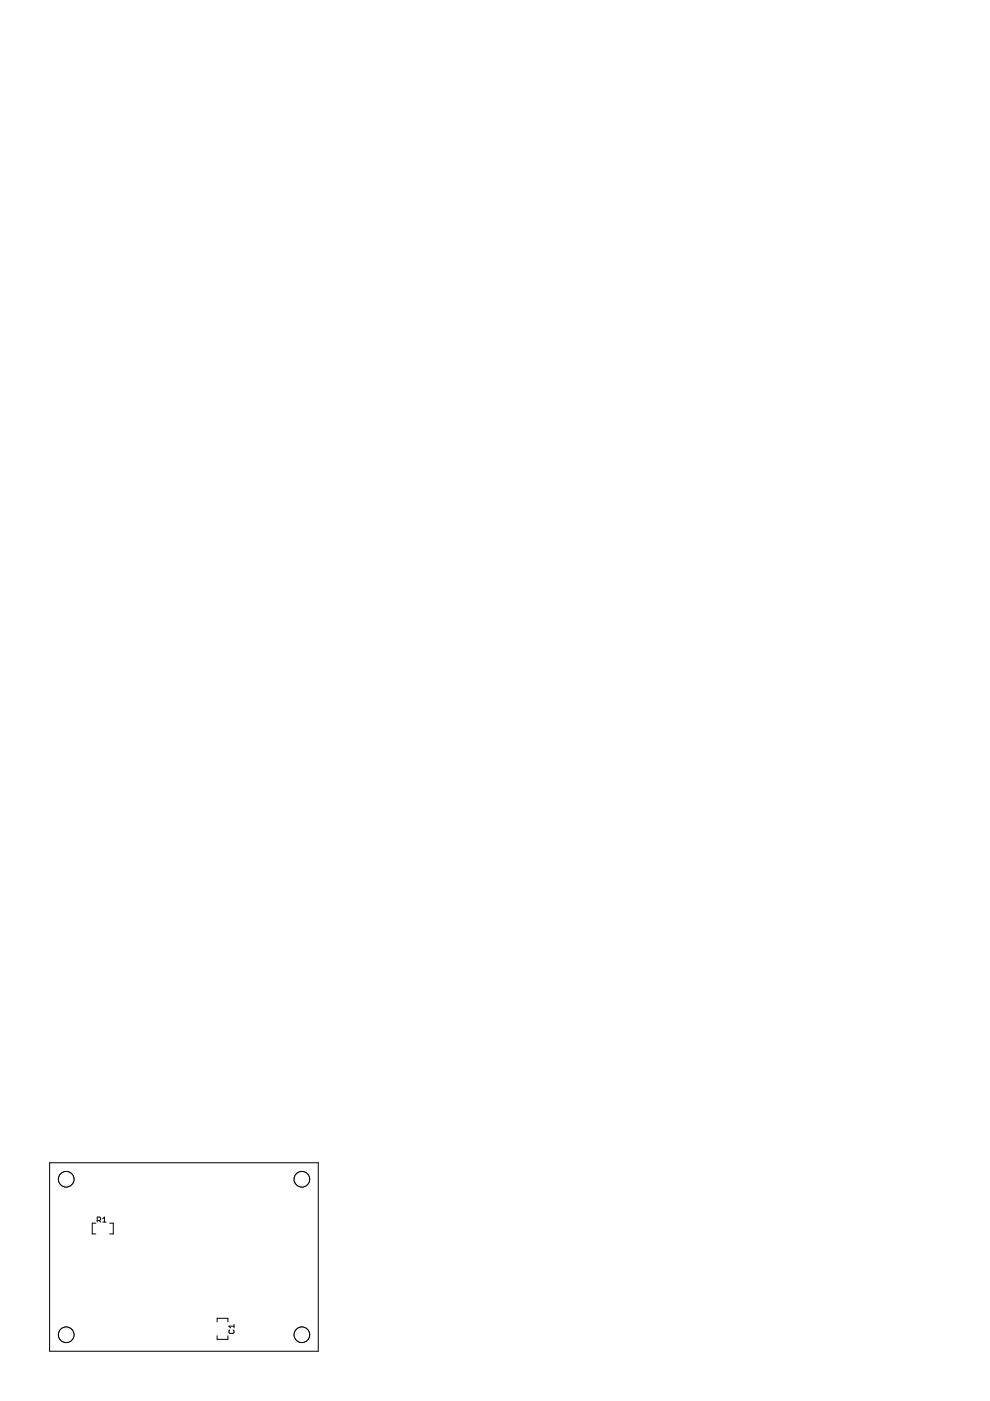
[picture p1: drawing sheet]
<svg xmlns="http://www.w3.org/2000/svg" width="210mm" height="297mm" viewBox="0 0 210 297" stroke-linecap="round" stroke-linejoin="round" font-family="sans-serif">
<g fill="none" stroke="#000" stroke-width=".21">
<path d="M10.5 246.5h57v40h-57zM20.3 259.3h-.7v2.3h.7M20.6 258.8h.5l.2-.2v-.4l-.2-.2h-.5v1.1M21 258.8l.3 .3M21.8 258.4l.3-.4v1.1M21.8 259.1h.7M23.3 259.3h.7v2.3h-.7M46 280.3v-.8h2.3v.8M46 283.2v.8h2.3v-.8M48.7 282l-.2 .2v.3l.2 .2h.7l.2-.2v-.3l-.2-.2M49.6 280.8v.7M49.6 281.2h-1.1l.4 .3"/>
<circle cx="14" cy="250" r="1.65"/>
</g>
<circle cx="14" cy="250" r="1.65" fill="#fff" stroke="#000" stroke-width=".21"/>
<circle cx="64" cy="250" r="1.65" fill="none" stroke="#000" stroke-width=".21"/>
<circle cx="64" cy="250" r="1.65" fill="#fff" stroke="#000" stroke-width=".21"/>
<circle cx="64" cy="283" r="1.65" fill="none" stroke="#000" stroke-width=".21"/>
<circle cx="64" cy="283" r="1.65" fill="#fff" stroke="#000" stroke-width=".21"/>
<circle cx="14" cy="283" r="1.65" fill="none" stroke="#000" stroke-width=".21"/>
<circle cx="14" cy="283" r="1.65" fill="#fff" stroke="#000" stroke-width=".21"/>
</svg>
